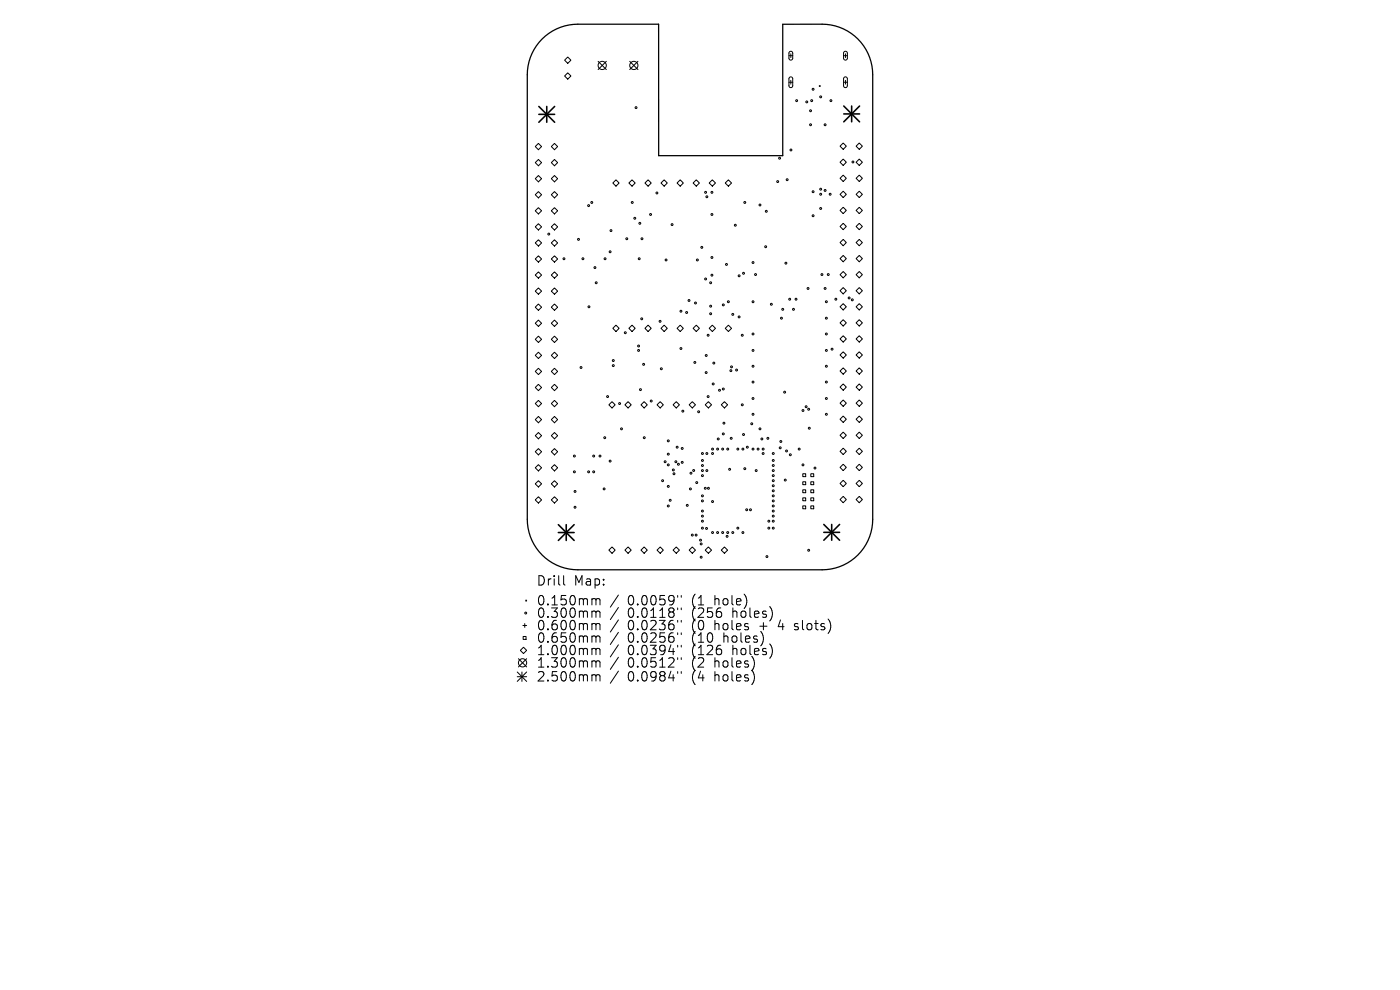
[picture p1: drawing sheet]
<svg xmlns="http://www.w3.org/2000/svg" width="297mm" height="210mm" viewBox="0 0 297 210" stroke-linecap="round" stroke-linejoin="round" font-family="sans-serif">
<defs><g id="words">
<g font-size="2.8">
<text x="113.7" y="124.5">Drill</text>
<text x="121.7" y="124.5">Map:</text>
<text x="113.7" y="128.7">0.150mm</text>
<text x="113.7" y="131.3">0.300mm</text>
<text x="133.2" y="128.7">0.0059&quot;</text>
<text x="133.2" y="131.3">0.0118&quot;</text>
<text x="146.9" y="128.7">(1</text>
<text x="146.9" y="131.3">(256</text>
<text x="151.9" y="128.7">hole)</text>
<text x="155.7" y="131.3">holes)</text>
<text x="113.7" y="134">0.600mm</text>
<text x="113.7" y="136.6">0.650mm</text>
<text x="133.2" y="134">0.0236&quot;</text>
<text x="133.2" y="136.6">0.0256&quot;</text>
<text x="146.9" y="134">(0</text>
<text x="146.9" y="136.6">(10</text>
<text x="151.9" y="134">holes</text>
<text x="153.8" y="136.6">holes)</text>
<text x="161.6" y="134">+</text>
<text x="165.8" y="134">4</text>
<text x="169.4" y="134">slots)</text>
<text x="113.7" y="139.3">1.000mm</text>
<text x="113.7" y="141.9">1.300mm</text>
<text x="133.2" y="139.3">0.0394&quot;</text>
<text x="133.2" y="141.9">0.0512&quot;</text>
<text x="146.9" y="139.3">(126</text>
<text x="146.9" y="141.9">(2</text>
<text x="151.9" y="141.9">holes)</text>
<text x="155.7" y="139.3">holes)</text>
<text x="113.7" y="144.8">2.500mm</text>
<text x="133.2" y="144.8">0.0984&quot;</text>
<text x="146.9" y="144.8">(4</text>
<text x="151.9" y="144.8">holes)</text>
</g>
</g></defs>
<path d="M115 8.3a10.7 10.7 0 0 1 7.6-3.2h17.1v27.9h26.4v-27.9h8.3a10.7 10.7 0 0 1 10.7 10.8v94.2a10.7 10.7 0 0 1-10.7 10.8h-51.8a10.7 10.7 0 0 1-10.7-10.8v-94.2a10.7 10.7 0 0 1 3.1-7.6z" fill="none" stroke="#000" stroke-width=".27"/>
<g fill="none" stroke="#000" stroke-width=".21">
<path d="M119.8 12.8l.6-.7 .7 .7-.7 .6zM120.4 15.4l.7 .7-.7 .7-.6-.7zM126.9 13l1.7 1.8M128.6 13l-1.7 1.8M133.6 13l1.7 1.8M135.3 13l-1.7 1.8M167.4 11.8h.8M167.4 17.4h.8M167.5 11l.4-.1 .3 .3v1.2l-.4 .3h-.3l-.1-.3zM167.5 16.4l.4-.1 .3 .3v1.7l-.4 .3-.3-.1-.1-.2zM167.8 11.4v.8M167.8 17v.9"/>
<path d="M173.8 18.2l.2 .2M174 18.2l-.2 .2M179 11.8h.8M179 17.4h.8M179.1 11l.4-.1 .3 .3v1.2l-.4 .3h-.3l-.1-.3zM179.1 16.4l.4-.1 .3 .3v1.7l-.4 .3-.3-.1-.1-.2zM179.4 11.4v.8M179.4 17v.9M113.6 31.1l.6-.7 .7 .7-.7 .7zM113.6 37.9l.6-.7 .7 .7-.7 .7zM114.2 33.8l.7 .7-.7 .7-.6-.7zM117 31.1l.6-.7 .7 .7-.7 .7z"/>
<path d="M117 37.9l.6-.7 .7 .7-.7 .7zM117.6 33.8l.7 .7-.7 .7-.6-.7zM130.7 38.2l.6 .6-.6 .7-.7-.7zM134.1 38.2l.7 .6-.7 .7-.7-.7zM137.5 38.2l.7 .6-.7 .7-.7-.7zM140.9 38.2l.7 .6-.7 .7-.7-.7zM144.3 38.2l.7 .6-.7 .7-.7-.7zM147.7 38.2l.7 .6-.7 .7-.7-.7zM151.1 38.2l.7 .6-.7 .7-.7-.7zM154.5 38.2l.7 .6-.7 .7-.6-.7zM178.2 31l.7-.7 .6 .7-.6 .7zM178.2 34.4l.7-.7 .6 .7-.6 .7z"/>
<path d="M178.2 37.8l.7-.6 .6 .6-.6 .7zM181.6 31l.7-.7 .7 .7-.7 .7zM181.6 34.4l.7-.7 .7 .7-.7 .7zM182.3 37.2l.7 .6-.7 .7-.7-.7zM113.6 41.3l.6-.7 .7 .7-.7 .7zM113.6 44.7l.6-.7 .7 .7-.7 .7zM113.6 48.1l.6-.6 .7 .6-.7 .7zM113.6 51.5l.6-.6 .7 .6-.7 .7zM113.6 58.3l.6-.6 .7 .6-.7 .7zM114.2 54.3l.7 .6-.7 .7-.6-.7zM117 41.3l.6-.7 .7 .7-.7 .7zM117 44.7l.6-.7 .7 .7-.7 .7z"/>
<path d="M117 48.1l.6-.6 .7 .6-.7 .7zM117 51.5l.6-.6 .7 .6-.7 .7zM117 58.3l.6-.6 .7 .6-.7 .7zM117.6 54.3l.7 .6-.7 .7-.6-.7zM178.2 41.2l.7-.6 .6 .6-.6 .7zM178.2 44.6l.7-.6 .6 .6-.6 .7zM178.2 48l.7-.6 .6 .6-.6 .7zM178.2 51.5l.7-.7 .6 .7-.6 .6zM178.2 58.3l.7-.7 .6 .7-.6 .6zM178.9 54.2l.6 .7-.6 .6-.7-.6zM181.6 41.2l.7-.6 .7 .6-.7 .7zM181.6 51.5l.7-.7 .7 .7-.7 .6z"/>
<path d="M182.3 44l.7 .6-.7 .7-.7-.7zM182.3 47.4l.7 .6-.7 .7-.7-.7zM182.3 54.2l.7 .7-.7 .6-.7-.6zM182.3 57.6l.7 .7-.7 .6-.7-.6zM113.6 61.8l.6-.7 .7 .7-.7 .6zM113.6 68.6l.6-.7 .7 .7-.7 .6zM113.6 72l.6-.7 .7 .7-.7 .6zM113.6 78.8l.6-.7 .7 .7-.7 .7zM114.2 64.5l.7 .7-.7 .6-.6-.6zM114.2 74.7l.7 .7-.7 .7-.6-.7zM117 61.8l.6-.7 .7 .7-.7 .6zM117 68.6l.6-.7 .7 .7-.7 .6z"/>
<path d="M117 72l.6-.7 .7 .7-.7 .6zM117 78.8l.6-.7 .7 .7-.7 .7zM117.6 64.5l.7 .7-.7 .6-.6-.6zM117.6 74.7l.7 .7-.7 .7-.6-.7zM130 69.6l.7-.6 .6 .6-.6 .7zM134.1 69l.7 .6-.7 .7-.7-.7zM136.8 69.6l.7-.6 .7 .6-.7 .7zM140.2 69.6l.7-.6 .7 .6-.7 .7zM144.3 69l.7 .6-.7 .7-.7-.7zM147 69.6l.7-.6 .7 .6-.7 .7zM150.4 69.6l.7-.6 .7 .6-.7 .7zM153.9 69.6l.6-.6 .7 .6-.7 .7z"/>
<path d="M178.2 65.1l.7-.7 .6 .7-.6 .7zM178.2 68.5l.7-.7 .6 .7-.6 .7zM178.2 71.9l.7-.7 .6 .7-.6 .7zM178.2 75.3l.7-.7 .6 .7-.6 .7zM178.2 78.7l.7-.7 .6 .7-.6 .7zM178.9 61l.6 .7-.6 .6-.7-.6zM181.6 71.9l.7-.7 .7 .7-.7 .7zM181.6 78.7l.7-.7 .7 .7-.7 .7zM182.3 61l.7 .7-.7 .6-.7-.6zM182.3 64.4l.7 .7-.7 .7-.7-.7zM182.3 67.8l.7 .7-.7 .7-.7-.7zM182.3 74.6l.7 .7-.7 .7-.7-.7z"/>
<path d="M113.6 82.2l.6-.7 .7 .7-.7 .7zM113.6 89l.6-.7 .7 .7-.7 .7zM113.6 92.4l.6-.7 .7 .7-.7 .7zM113.6 99.2l.6-.6 .7 .6-.7 .7zM114.2 84.9l.7 .7-.7 .7-.6-.7zM114.2 95.2l.7 .6-.7 .7-.6-.7zM117 82.2l.6-.7 .7 .7-.7 .7zM117 89l.6-.7 .7 .7-.7 .7zM117 92.4l.6-.7 .7 .7-.7 .7zM117 99.2l.6-.6 .7 .6-.7 .7zM117.6 84.9l.7 .7-.7 .7-.6-.7zM117.6 95.2l.7 .6-.7 .7-.6-.7z"/>
<path d="M129.2 85.9l.6-.7 .7 .7-.7 .6zM132.6 85.9l.6-.7 .7 .7-.7 .6zM136.6 85.2l.7 .7-.7 .6-.6-.6zM139.4 85.9l.7-.7 .6 .7-.6 .6zM142.8 85.9l.7-.7 .6 .7-.6 .6zM146.2 85.9l.7-.7 .6 .7-.6 .6zM149.6 85.9l.7-.7 .6 .7-.6 .6zM153 85.9l.7-.7 .7 .7-.7 .6zM178.2 82.1l.7-.7 .6 .7-.6 .7zM178.2 85.5l.7-.6 .6 .6-.6 .7zM178.2 88.9l.7-.6 .6 .6-.6 .7zM178.2 95.7l.7-.6 .6 .6-.6 .7z"/>
<path d="M178.9 91.7l.6 .6-.6 .7-.7-.7zM178.9 98.5l.6 .7-.6 .6-.7-.6zM181.6 85.5l.7-.6 .7 .6-.7 .7zM181.6 88.9l.7-.6 .7 .6-.7 .7zM182.3 81.4l.7 .7-.7 .7-.7-.7zM182.3 91.7l.7 .6-.7 .7-.7-.7zM182.3 95.1l.7 .6-.7 .7-.7-.7zM182.3 98.5l.7 .7-.7 .6-.7-.6zM113.6 102.6l.6-.6 .7 .6-.7 .7zM113.6 106l.6-.6 .7 .6-.7 .7zM117 102.6l.6-.6 .7 .6-.7 .7zM117 106l.6-.6 .7 .6-.7 .7z"/>
<path d="M129.2 116.7l.6-.7 .7 .7-.7 .7zM133.2 116l.7 .7-.7 .7-.6-.7zM136 116.7l.6-.7 .7 .7-.7 .7zM139.4 116.7l.7-.7 .6 .7-.6 .7zM142.8 116.7l.7-.7 .6 .7-.6 .7zM146.2 116.7l.7-.7 .6 .7-.6 .7zM149.6 116.7l.7-.7 .6 .7-.6 .7zM153.7 116l.7 .7-.7 .7-.7-.7zM170.3 100.5h.6v.6h-.6zM170.3 102.2h.6v.6h-.6zM170.3 103.9h.6v.6h-.6zM170.3 105.6h.6v.6h-.6z"/>
<path d="M170.3 107.3h.6v.6h-.6zM172 100.5h.6v.6h-.6zM172 102.2h.6v.6h-.6zM172 103.9h.6v.6h-.6zM172 105.6h.6v.6h-.6zM172 107.3h.6v.6h-.6zM178.2 102.6l.7-.7 .6 .7-.6 .6zM178.2 106l.7-.7 .6 .7-.6 .6zM181.6 106l.7-.7 .7 .7-.7 .6zM182.3 101.9l.7 .7-.7 .6-.7-.6zM110 139.7l1.7 1.8M110.4 138l.7-.7 .6 .7-.6 .6z"/>
<path d="M110.9 132.7h.8M111 135h.6v.6h-.6zM111.3 132.3v.8M111.5 127.3l.2 .2M111.7 127.3l-.2 .2M111.7 139.7l-1.7 1.8M119.6 122.1v1.7l.3 .3M125.9 127h.2l.3 .3M125.9 129.6h.2l.3 .3M125.9 132.3h.2l.3 .3M125.9 134.9l.4 .1 .1 .2M125.9 137.5h.2l.3 .3"/>
<path d="M126.4 127.3l.3-.3 .5 .1 .1 1.2M126.4 127.3v1M126.4 129.9v1.1M126.4 132.6v1M126.4 135.2v1M126.4 137.8v1.1M126.4 129.9l.3-.3 .5 .1 .1 1.3M126.4 132.6l.3-.3 .5 .1 .1 1.2M126.4 135.2l.3-.3 .5 .1 .1 1.2M126.4 137.8l.3-.3 .5 .1 .1 1.3M131.2 126.2l-1.7 2.6M131.2 128.9l-1.7 2.5"/>
<path d="M131.2 131.5l-1.7 2.6M131.2 134.1l-1.7 2.6M131.2 136.8l-1.7 2.6M131.2 139.4l-1.7 2.6M143.8 126.3v.4M143.8 129v.3M143.8 131.6v.4M143.8 134.2v.4M143.8 136.9v.4M143.8 139.5v.4M144.5 126.3v.4M144.5 129v.3"/>
<path d="M144.5 131.6v.4M144.5 134.2v.4M144.5 136.9v.4M144.5 139.5v.4M168.5 133.5l.2 .1M168.6 132.4v.4M109.7 142.5l2 2M109.7 143.5h2M110.7 142.5v2M111.7 142.5l-2 2M125.9 140.2h.2l.3 .3M125.9 143.1h.2l.3 .3"/>
<path d="M126.4 140.5v1M126.4 143.4v1.1M126.4 140.5l.3-.3 .5 .1 .1 1.2M126.4 143.4l.3-.3 .5 .1 .1 1.3M131.2 142.4l-1.7 2.5M143.8 142.5v.3M144.5 142.5v.3"/>
<circle cx="127.8" cy="13.9" r=".87"/>
<circle cx="134.5" cy="13.9" r=".87"/>
<circle cx="172.5" cy="18.9" r=".2"/>
<circle cx="134.9" cy="22.8" r=".2"/>
<circle cx="165" cy="38.5" r=".2"/>
<circle cx="165.4" cy="33.6" r=".2"/>
<circle cx="167" cy="38.1" r=".2"/>
<circle cx="167.8" cy="31.8" r=".2"/>
<circle cx="169" cy="21.4" r=".2"/>
<circle cx="171.2" cy="21.6" r=".2"/>
<circle cx="172" cy="26.5" r=".2"/>
<circle cx="172" cy="23.5" r=".2"/>
<circle cx="172.2" cy="21.4" r=".2"/>
<circle cx="174.1" cy="20.5" r=".2"/>
<circle cx="175" cy="26.5" r=".2"/>
<circle cx="176.3" cy="21.4" r=".2"/>
<circle cx="180.9" cy="34.4" r=".2"/>
<circle cx="116.4" cy="49.7" r=".2"/>
<circle cx="119.6" cy="54.9" r=".2"/>
<circle cx="122.7" cy="50.8" r=".2"/>
<circle cx="123.7" cy="54.9" r=".2"/>
<circle cx="124.9" cy="43.6" r=".2"/>
<circle cx="125.5" cy="42.9" r=".2"/>
<circle cx="126.2" cy="56.8" r=".2"/>
<circle cx="126.5" cy="60" r=".2"/>
<circle cx="128.4" cy="54.9" r=".2"/>
<circle cx="129.4" cy="53.4" r=".2"/>
<circle cx="129.6" cy="48.9" r=".2"/>
<circle cx="133" cy="50.6" r=".2"/>
<circle cx="134.1" cy="42.9" r=".2"/>
<circle cx="134.7" cy="46.3" r=".2"/>
<circle cx="135.6" cy="54.9" r=".2"/>
<circle cx="135.7" cy="47.4" r=".2"/>
<circle cx="136.2" cy="50.6" r=".2"/>
<circle cx="138" cy="45.5" r=".2"/>
<circle cx="139.4" cy="40.9" r=".2"/>
<circle cx="141.3" cy="55.1" r=".2"/>
<circle cx="142.6" cy="47.6" r=".2"/>
<circle cx="147.9" cy="55.1" r=".2"/>
<circle cx="148.9" cy="52.5" r=".2"/>
<circle cx="149.7" cy="40.8" r=".2"/>
<circle cx="149.7" cy="59.2" r=".2"/>
<circle cx="150" cy="41.7" r=".2"/>
<circle cx="150.8" cy="60" r=".2"/>
<circle cx="151" cy="40.8" r=".2"/>
<circle cx="151" cy="54.6" r=".2"/>
<circle cx="151" cy="58.4" r=".2"/>
<circle cx="151" cy="45.5" r=".2"/>
<circle cx="154.1" cy="56.1" r=".2"/>
<circle cx="156" cy="47.8" r=".2"/>
<circle cx="156.8" cy="58.5" r=".2"/>
<circle cx="157.7" cy="58" r=".2"/>
<circle cx="158" cy="42.9" r=".2"/>
<circle cx="159.7" cy="55.7" r=".2"/>
<circle cx="160.3" cy="58.2" r=".2"/>
<circle cx="161.2" cy="43.5" r=".2"/>
<circle cx="162.4" cy="52.3" r=".2"/>
<circle cx="162.6" cy="44.8" r=".2"/>
<circle cx="166.7" cy="55.8" r=".2"/>
<circle cx="172.5" cy="45.8" r=".2"/>
<circle cx="172.5" cy="40.7" r=".2"/>
<circle cx="174.1" cy="40.1" r=".2"/>
<circle cx="174.1" cy="41.2" r=".2"/>
<circle cx="174.1" cy="44.2" r=".2"/>
<circle cx="174.4" cy="58.2" r=".2"/>
<circle cx="175" cy="40.4" r=".2"/>
<circle cx="175.7" cy="58.2" r=".2"/>
<circle cx="176.1" cy="41.2" r=".2"/>
<circle cx="123.3" cy="78" r=".2"/>
<circle cx="124.9" cy="65.1" r=".2"/>
<circle cx="130.1" cy="76.5" r=".2"/>
<circle cx="130.1" cy="77.6" r=".2"/>
<circle cx="132.7" cy="70.6" r=".2"/>
<circle cx="135.5" cy="74.3" r=".2"/>
<circle cx="135.5" cy="73.4" r=".2"/>
<circle cx="136.1" cy="67.6" r=".2"/>
<circle cx="136.5" cy="77.3" r=".2"/>
<circle cx="140" cy="68.2" r=".2"/>
<circle cx="140.3" cy="78.2" r=".2"/>
<circle cx="144.5" cy="73.9" r=".2"/>
<circle cx="144.5" cy="66" r=".2"/>
<circle cx="145.7" cy="66.3" r=".2"/>
<circle cx="146.2" cy="63.7" r=".2"/>
<circle cx="147.4" cy="76.9" r=".2"/>
<circle cx="147.5" cy="64.3" r=".2"/>
<circle cx="149.8" cy="79" r=".2"/>
<circle cx="149.8" cy="75.4" r=".2"/>
<circle cx="150.2" cy="71.1" r=".2"/>
<circle cx="150.8" cy="66.6" r=".2"/>
<circle cx="150.8" cy="64.9" r=".2"/>
<circle cx="151.4" cy="77" r=".2"/>
<circle cx="153.4" cy="64.7" r=".2"/>
<circle cx="154.5" cy="64" r=".2"/>
<circle cx="155.1" cy="78.6" r=".2"/>
<circle cx="155.2" cy="77.8" r=".2"/>
<circle cx="155.5" cy="66.7" r=".2"/>
<circle cx="156.3" cy="78.5" r=".2"/>
<circle cx="156.8" cy="67.2" r=".2"/>
<circle cx="157.5" cy="71.1" r=".2"/>
<circle cx="159.7" cy="74.3" r=".2"/>
<circle cx="159.7" cy="77.7" r=".2"/>
<circle cx="159.7" cy="64" r=".2"/>
<circle cx="159.7" cy="70.8" r=".2"/>
<circle cx="163.6" cy="64.5" r=".2"/>
<circle cx="165.8" cy="67.5" r=".2"/>
<circle cx="166.1" cy="65.6" r=".2"/>
<circle cx="167.5" cy="63.5" r=".2"/>
<circle cx="168.3" cy="65.6" r=".2"/>
<circle cx="168.9" cy="63.5" r=".2"/>
<circle cx="171.4" cy="61.2" r=".2"/>
<circle cx="175" cy="61.2" r=".2"/>
<circle cx="175.3" cy="67.5" r=".2"/>
<circle cx="175.3" cy="74.3" r=".2"/>
<circle cx="175.3" cy="77.7" r=".2"/>
<circle cx="175.3" cy="64" r=".2"/>
<circle cx="175.3" cy="70.8" r=".2"/>
<circle cx="176.5" cy="74.1" r=".2"/>
<circle cx="177.3" cy="63.5" r=".2"/>
<circle cx="180.1" cy="63.2" r=".2"/>
<circle cx="180.8" cy="63.6" r=".2"/>
<circle cx="121.9" cy="96.7" r=".2"/>
<circle cx="125.9" cy="96.7" r=".2"/>
<circle cx="127.3" cy="96.7" r=".2"/>
<circle cx="128.3" cy="92.8" r=".2"/>
<circle cx="128.9" cy="84.1" r=".2"/>
<circle cx="129.4" cy="97.8" r=".2"/>
<circle cx="131.4" cy="85.6" r=".2"/>
<circle cx="131.8" cy="91" r=".2"/>
<circle cx="135.9" cy="82.7" r=".2"/>
<circle cx="136.7" cy="92.8" r=".2"/>
<circle cx="138.2" cy="85.1" r=".2"/>
<circle cx="141.1" cy="97.9" r=".2"/>
<circle cx="141.8" cy="98.6" r=".2"/>
<circle cx="141.8" cy="93.5" r=".2"/>
<circle cx="141.8" cy="96.3" r=".2"/>
<circle cx="142.8" cy="99.7" r=".2"/>
<circle cx="143.4" cy="97.9" r=".2"/>
<circle cx="143.7" cy="94.9" r=".2"/>
<circle cx="143.9" cy="98.5" r=".2"/>
<circle cx="144.7" cy="98.1" r=".2"/>
<circle cx="144.7" cy="95.1" r=".2"/>
<circle cx="144.9" cy="87.2" r=".2"/>
<circle cx="147.2" cy="99.8" r=".2"/>
<circle cx="148.2" cy="87.3" r=".2"/>
<circle cx="149" cy="99.8" r=".2"/>
<circle cx="149" cy="96.2" r=".2"/>
<circle cx="149" cy="98.8" r=".2"/>
<circle cx="149" cy="97.7" r=".2"/>
<circle cx="150" cy="99.8" r=".2"/>
<circle cx="150" cy="96.2" r=".2"/>
<circle cx="150.2" cy="84.1" r=".2"/>
<circle cx="151.2" cy="96.2" r=".2"/>
<circle cx="151.2" cy="95.3" r=".2"/>
<circle cx="151.3" cy="81.4" r=".2"/>
<circle cx="152.2" cy="95.3" r=".2"/>
<circle cx="152.4" cy="93.1" r=".2"/>
<circle cx="152.6" cy="82.8" r=".2"/>
<circle cx="153.3" cy="95.3" r=".2"/>
<circle cx="153.4" cy="82.5" r=".2"/>
<circle cx="153.4" cy="92" r=".2"/>
<circle cx="153.6" cy="89.8" r=".2"/>
<circle cx="154.4" cy="95.3" r=".2"/>
<circle cx="154.8" cy="99.6" r=".2"/>
<circle cx="155.1" cy="93" r=".2"/>
<circle cx="156.5" cy="95.3" r=".2"/>
<circle cx="157.5" cy="85.9" r=".2"/>
<circle cx="157.6" cy="95.3" r=".2"/>
<circle cx="157.7" cy="92.2" r=".2"/>
<circle cx="158" cy="99.4" r=".2"/>
<circle cx="158.5" cy="94.9" r=".2"/>
<circle cx="159.5" cy="89.9" r=".2"/>
<circle cx="159.7" cy="84.5" r=".2"/>
<circle cx="159.7" cy="81" r=".2"/>
<circle cx="159.7" cy="87.9" r=".2"/>
<circle cx="159.7" cy="95.3" r=".2"/>
<circle cx="160.4" cy="99.8" r=".2"/>
<circle cx="160.8" cy="95.3" r=".2"/>
<circle cx="161.2" cy="91" r=".2"/>
<circle cx="161.6" cy="93.1" r=".2"/>
<circle cx="161.9" cy="96.2" r=".2"/>
<circle cx="161.9" cy="95.3" r=".2"/>
<circle cx="162.9" cy="93" r=".2"/>
<circle cx="164" cy="99.8" r=".2"/>
<circle cx="164" cy="96.2" r=".2"/>
<circle cx="164" cy="98.8" r=".2"/>
<circle cx="164" cy="97.7" r=".2"/>
<circle cx="165.5" cy="95" r=".2"/>
<circle cx="165.7" cy="93.7" r=".2"/>
<circle cx="166.5" cy="83.2" r=".2"/>
<circle cx="166.9" cy="95.7" r=".2"/>
<circle cx="167.7" cy="96.5" r=".2"/>
<circle cx="169.5" cy="95.3" r=".2"/>
<circle cx="170.3" cy="98.6" r=".2"/>
<circle cx="170.3" cy="87.1" r=".2"/>
<circle cx="171" cy="86.3" r=".2"/>
<circle cx="171.6" cy="86.8" r=".2"/>
<circle cx="171.7" cy="90.8" r=".2"/>
<circle cx="172.9" cy="99.3" r=".2"/>
<circle cx="175.3" cy="84.5" r=".2"/>
<circle cx="175.3" cy="81" r=".2"/>
<circle cx="175.3" cy="87.9" r=".2"/>
<circle cx="121.9" cy="100.1" r=".2"/>
<circle cx="122" cy="107.6" r=".2"/>
<circle cx="122" cy="104.3" r=".2"/>
<circle cx="124.9" cy="100.1" r=".2"/>
<circle cx="125.9" cy="100.1" r=".2"/>
<circle cx="128.2" cy="103.7" r=".2"/>
<circle cx="140.6" cy="102" r=".2"/>
<circle cx="141.8" cy="103.2" r=".2"/>
<circle cx="141.8" cy="107.3" r=".2"/>
<circle cx="142.2" cy="106.1" r=".2"/>
<circle cx="143" cy="100.5" r=".2"/>
<circle cx="145.8" cy="107.2" r=".2"/>
<circle cx="146.5" cy="103.7" r=".2"/>
<circle cx="146.6" cy="100.4" r=".2"/>
<circle cx="146.9" cy="113.5" r=".2"/>
<circle cx="147.7" cy="113.5" r=".2"/>
<circle cx="147.8" cy="102.4" r=".2"/>
<circle cx="148.6" cy="114.6" r=".2"/>
<circle cx="148.7" cy="115.4" r=".2"/>
<circle cx="148.7" cy="118.2" r=".2"/>
<circle cx="149" cy="109.5" r=".2"/>
<circle cx="149" cy="110.6" r=".2"/>
<circle cx="149" cy="100.9" r=".2"/>
<circle cx="149" cy="105.2" r=".2"/>
<circle cx="149" cy="108.4" r=".2"/>
<circle cx="149" cy="112" r=".2"/>
<circle cx="149" cy="106.3" r=".2"/>
<circle cx="149.6" cy="103.6" r=".2"/>
<circle cx="149.9" cy="112.1" r=".2"/>
<circle cx="150.3" cy="103.6" r=".2"/>
<circle cx="151.2" cy="106.4" r=".2"/>
<circle cx="151.2" cy="113" r=".2"/>
<circle cx="152.2" cy="113" r=".2"/>
<circle cx="153.3" cy="113" r=".2"/>
<circle cx="154.2" cy="113.8" r=".2"/>
<circle cx="154.4" cy="113" r=".2"/>
<circle cx="155.5" cy="113" r=".2"/>
<circle cx="156.5" cy="112" r=".2"/>
<circle cx="157.6" cy="113" r=".2"/>
<circle cx="158.4" cy="108.1" r=".2"/>
<circle cx="159.2" cy="108.1" r=".2"/>
<circle cx="162.7" cy="118.1" r=".2"/>
<circle cx="163.1" cy="110.6" r=".2"/>
<circle cx="163.1" cy="112" r=".2"/>
<circle cx="164" cy="109.5" r=".2"/>
<circle cx="164" cy="110.6" r=".2"/>
<circle cx="164" cy="103" r=".2"/>
<circle cx="164" cy="102" r=".2"/>
<circle cx="164" cy="104.1" r=".2"/>
<circle cx="164" cy="105.2" r=".2"/>
<circle cx="164" cy="100.9" r=".2"/>
<circle cx="164" cy="108.4" r=".2"/>
<circle cx="164" cy="112" r=".2"/>
<circle cx="164" cy="107.3" r=".2"/>
<circle cx="164" cy="106.3" r=".2"/>
<circle cx="166.6" cy="101.8" r=".2"/>
<circle cx="171.6" cy="116.7" r=".2"/>
<circle cx="111.5" cy="130" r=".2"/>
<circle cx="110.9" cy="140.6" r=".87"/>
</g>
<g fill="none" stroke="#000" stroke-width=".34">
<path d="M114.3 22.6l3.4 3.3M114.3 24.3h3.4M116 22.6v3.3M117.7 22.6l-3.4 3.3M179 22.5l3.4 3.3M179 24.2h3.4M180.7 22.5v3.3M182.4 22.5l-3.4 3.3M118.4 111.3l3.4 3.3M118.4 113h3.4M120.1 111.3v3.3M121.8 111.3l-3.4 3.3"/>
<path d="M174.8 111.2l3.3 3.4M174.8 112.9h3.3M176.4 111.2v3.4M178.1 111.2l-3.3 3.4"/>
</g>
<use href="#words"/>
</svg>
